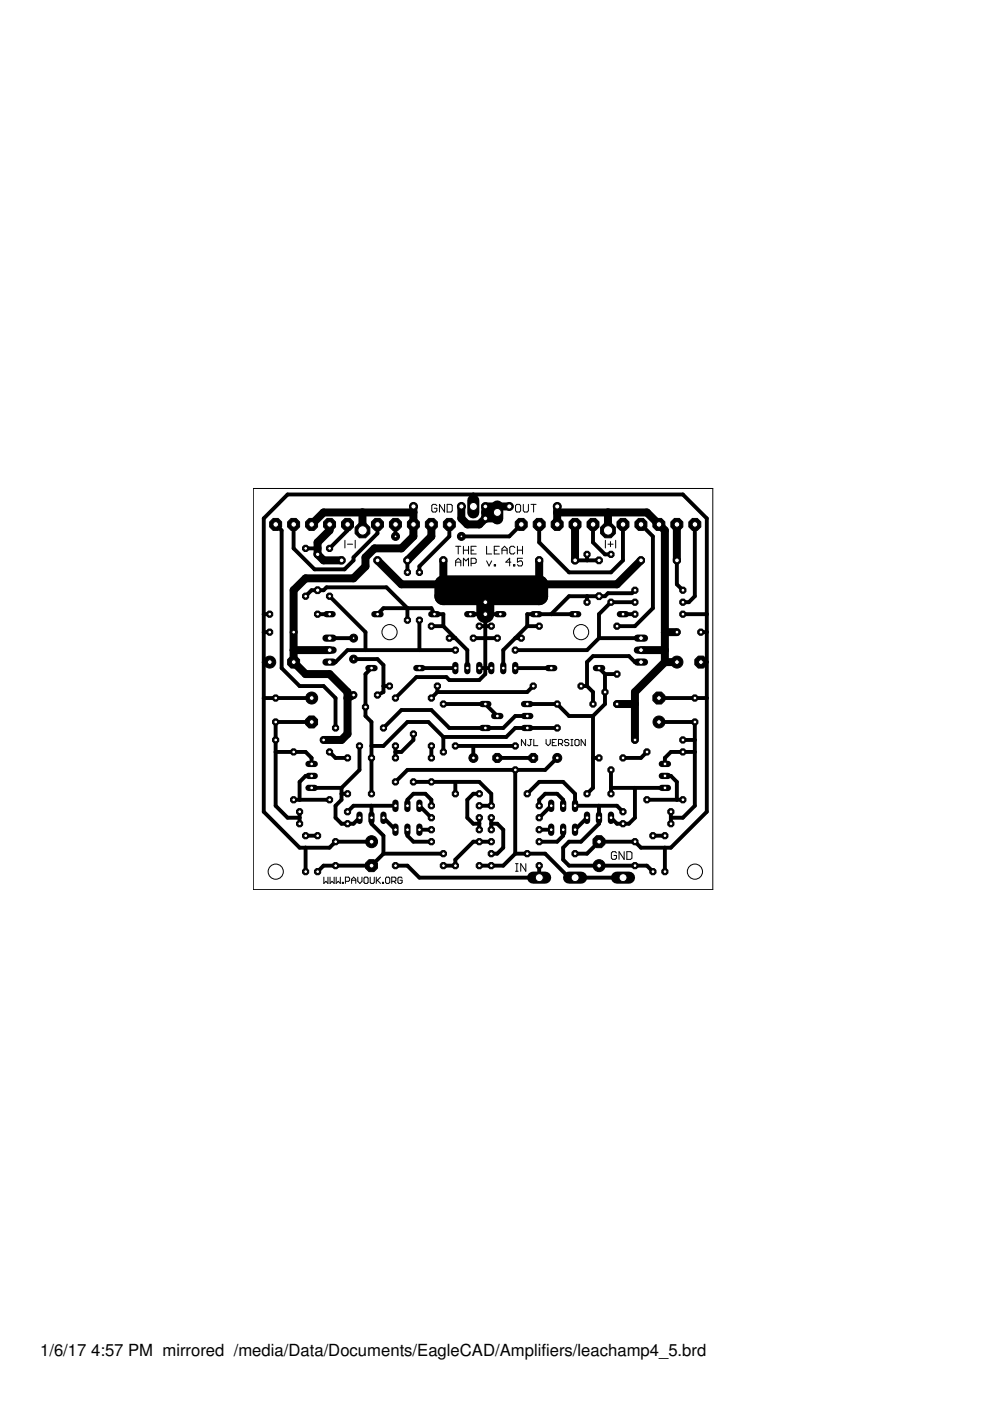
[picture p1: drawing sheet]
<svg xmlns="http://www.w3.org/2000/svg" width="210mm" height="297mm" viewBox="0 0 210 297" stroke-linecap="round" stroke-linejoin="round" font-family="sans-serif">
<defs><g id="words">
<g font-size="3.5">
<text x="8.5" y="287.5">1/6/17</text>
<text x="19.3" y="287.5">4:57 PM mirrored /media/Data/Documents/EagleCAD/Amplifiers/leachamp4_5.brd</text>
</g>
</g></defs>
<g fill="none" stroke="#000" stroke-width=".21">
<path d="M73.1 114.6v1.6M73.7 115.4h1.1M75.3 114.6v1.6M92.6 107.2l-.2-.3h-.6l-.3 .3v1.1l.3 .3h.6l.2-.3v-.5h-.5M94.3 106.9v1.7l-1.1-1.7v1.7M94.8 106.9h.8l.3 .3v1.1l-.3 .3h-.8zM96.6 115.8h1.1M96.6 120v-1.1l.6-.5 .5 .5v1.1M96.6 119.2h1.1M97.2 115.8v1.7M98.3 115.8v1.7M98.3 120v-1.6l.5 .5 .5-.5v1.6"/>
<path d="M98.3 116.6h1M99.3 115.8v1.7M99.9 116.6h.5M99.9 119.4h.8l.3-.2v-.6l-.3-.2h-.8v1.6M101 115.8h-1.1v1.7h1.1M103.2 115.8v1.7h1M103.2 118.9l.5 1.1 .5-1.1M104.8 116.6h.5M104.8 119.7h.3v.3h-.3zM105.9 115.8h-1.1v1.7h1.1M106.4 116.6h1.1M106.4 117.5v-1.1l.6-.6 .5 .6v1.1"/>
<path d="M108.3 119.2h-1l.8-.8v1.6M108.9 119.7h.3v.3h-.3zM109.2 116.1l-.3-.3h-.5l-.3 .3v1.1l.3 .3h.5l.3-.3M109.6 106.9h.5l.3 .3v1.1l-.3 .3h-.5l-.3-.3v-1.1zM109.7 116.6h1.1M109.7 115.8v1.7M110.8 118.4h-1.1v.8l.6-.3h.2l.3 .3v.5l-.3 .3h-.5l-.3-.3M110.8 115.8v1.7M111 106.9v1.4l.2 .3h.6l.2-.3v-1.4M112.6 106.9h1.1M113.1 106.9v1.7M128.4 114.6v1.6"/>
<path d="M128.9 115.4h1.1M129.4 114.8v1.1M130.5 114.6v1.6M111.4 156.8v1.3l-.8-1.3v1.3M112.3 156.8h.5M112.5 156.8v1.1l-.2 .2-.4-.2M113.2 156.8v1.3h.8M115.8 156.8v.9l.4 .4 .5-.4v-.9M117.1 157.4h.4M118 156.8h-.9v1.3h.9M118.4 157.7h.7l.2-.3v-.4l-.2-.2h-.7v1.3M118.9 157.7l.4 .4"/>
<path d="M120.6 157l-.2-.2h-.5l-.2 .4 .2 .2h.5l.2 .5-.2 .2h-.5l-.2-.2M121 158.1h.5M121 156.8h.5M121.2 156.8v1.3M121.9 157l.2-.2h.5l.2 .2v.9l-.2 .2h-.5l-.2-.2zM124.1 156.8v1.3l-.9-1.3v1.3M68.7 186v1.3l.4-.4 .4 .4v-1.3M70 186v1.3l.4-.4 .4 .4v-1.3M71.3 186v1.3l.4-.4 .5 .4v-1.3M72.6 187.1h.2v.2h-.2zM73.2 186.9h.7l.2-.3v-.4l-.2-.2h-.7v1.3M74.5 187.3v-.9l.5-.4 .4 .4v.9"/>
<path d="M74.5 186.6h.9M75.9 186v.9l.4 .4 .5-.4v-.9M77.4 186h.4l.2 .2v.9l-.2 .2h-.4l-.2-.2v-.9zM78.5 186v1.1l.2 .2h.4l.3-.2v-1.1M79.8 186v1.3M80 186.6l.7 .7M80.7 186l-.9 .9M81.1 187.1h.2v.2h-.2zM81.7 186.2l.3-.2h.4l.2 .2v.9l-.2 .2h-.4l-.3-.2zM83.1 186.9h.6l.2-.3v-.4l-.2-.2h-.6v1.3M83.5 186.9l.4 .4M85.3 186.2l-.3-.2h-.4l-.2 .2v.9l.2 .2h.4l.3-.2v-.5h-.5"/>
<path d="M109.3 184.7h.6M109.3 183.1h.6M109.6 183.1v1.6M111.5 183.1v1.6l-1.1-1.6v1.6M130.7 180.8l-.3-.2h-.5l-.3 .2v1.1l.3 .3h.5l.3-.3v-.5h-.5M132.3 180.6v1.6l-1-1.6v1.6M132.9 180.6h.8l.3 .2v1.1l-.3 .3h-.8z"/>
</g>
<g fill="none" stroke="#000" stroke-width=".83">
<path d="M58.4 111.2l1.3 1.3v29.1l3.8 3.9h5.1l2.5 2.5v6.3M62.3 111.2v5.1l4.4 4.4h6.3l2-1.9v-.6l5-5.1v-1.9M64.8 116.3h2.5M73.7 111.2v1.3l-3.8 3.8M83.8 111.2v2.5M86.4 118.8v2.5M95.3 111.2v2.5l-6.4 6.4v1.2M100.4 104.8v2.6M110.5 111.2l-2.5 2.5h-10.2M114.3 111.2v3.8l6.3 6.3h8.9l2.6-2.5v-7.6M121.9 118.8h5.1M124.5 117.5v1.3"/>
<path d="M125.7 111.2v3.8l2.6 2.5h1.2M135.9 111.2l2.5 2.5v15.2l-3.8 3.9h-3.8M143.5 118.8v5.1l1.3 1.2M147.3 111.2v15.2l-1.3 1.3h-1.2M55.9 130.2h1.3M55.9 134h1.3M64.8 126.4l1.3-1.3h2.5l.6-.6h12.7l4.5 4.4v2.6M67.3 130.2h2.6M69.9 135.3h5.1M69.9 126.4l7.6 7.6v3.8M75 139.7h5l1.3 1.3v5.7l-1.3 .7M80 130.2l1.3-1.3h10.2l.6 1.3h1.9v2.6"/>
<path d="M88.9 131.5v6.3M91.5 132.8h2.5M94 132.8l5.1 5v3.8M95.3 135.3h1.2M96.5 137.8h-22.8l-2.6 2.6h-1.2M99.7 130.2h6.4M100.4 135.3h5M101.6 132.8h2.6M102.9 130.2v12.7l-1.3 1.3h-6.3l-.7-.6h-6.3l-4.5 4.4M109.2 135.3h1.3M111.8 132.8h2.5M111.8 132.8l-5.1 5v3.8"/>
<path d="M121.9 130.2h-10.1v2.6M124.5 126.4v1.3M127 135.3h8.9M127 135.3l-2.5 2.5h-15.3M132.1 130.2h2.5M134.6 127.7h-5.1l-2.5 2.5v5.1M134.6 125.1l-.6 .7h-5.1l-.6 .6h-7.7l-3.7 3.8M144.8 130.2h5.1M148.6 134h1.3M55.9 148h10.2M55.9 140.4h1.3M58.4 159.4h6.4l1.3 1.3v1.3"/>
<path d="M66.1 153.1h-7.7v17.7l2.6 2.6h2.5M69.9 159.4l1.2 1.3h2.6M76.2 158.2v5l-3.8 3.8M78.8 141.6l-1.3 1.3v8.9l1.3 1.3v15.2M81.3 145.5h1.3M83.8 158.2v2.5M87.7 155.6v1.3l-2.6 2.5h-1.3M88.9 141.6h7.6M91.5 158.2v2.5M92.7 146.7l-1.2 1.3M92.7 145.5v1.2M94 149.3h8.9l2.5 2.5"/>
<path d="M94 156.3l-3.2-3.2h-4.4l-5.1 5.1h-2.5M94 156.3v3.1M96.5 158.2h12.7M100.4 158.2v2.5M101.6 141.6h2.6M109.2 141.6h7.7M111.8 149.3h6.3l2.5 2.5h5.1M111.8 151.8h-2.6l-2.5 2.5h-11.4l-3.8-3.8h-6.4l-3.8 3.8M113.1 145.5l-1.3 1.2h-19.1M118.1 154.3h-8.9l-1.9 2h-13.3M123.2 145.5h1.3M124.5 145.5l1.2 1.2v2.6"/>
<path d="M125.7 151.8v15.2l-1.2 1.3M127 141.6l1.3 1.3M128.3 142.9v6.4l-2.6 2.5M128.3 142.9h2.5M135.9 140.4h-1.3l-1.3-1.3h-7.6l-1.2 1.3v5.1M137.2 159.4l-1.3 1.3h-3.8M139.7 153.1h7.6v17.7l-2.5 2.6h-2.6M139.7 148h10.2M144.8 156.9h2.5M147.3 159.4h-5.1l-1.2 1.3v1.3M148.6 140.4h1.3M62.3 169.6h7.6"/>
<path d="M63.5 172.1v2.5M64.8 179.7v5.1M64.8 177.2h2.5M66.1 164.5h-1.3l-1.3 1.3v3.8M66.1 167h6.3M72.4 168.3h1.3M72.4 167v2.6l-1.3 1.2v2.6l1.3 1.2h2.6l1.2-1.2M78.8 178.5h-7.7l-1.2 1.2h-6.4l-7.6-7.6v-62.2l5.1-5.1h83.8l5.1 5.1v62.2l-7.7 7.6h-6.3l-1.3-1.2h-7.6l-2.5 2.5h-2.6M78.8 170.8v3.8l2.5 2.6v3.8M81.3 173.4l2.5 2.5M83.8 170.8h-8.8l-1.3 1.3M86.4 170.8v-1.2l1.3-1.3h2.5l1.3 1.3v1.2"/>
<path d="M86.4 175.9v1.3l1.3 1.3h3.8M87.7 165.8h13.9l2.6 2.5v2.5h-2.6M88.9 175.9h2.6M88.9 170.8l2.6 2.6M96.5 165.8v2.5M101.6 168.3h-1.2l-1.3 1.3v3.8l1.3 1.2h1.2M101.6 173.4v2.5M104.2 178.5h-3.8l-3.9 3.8v1.2h-2.5M104.2 173.4v2.5M104.2 174.6h1.2l1.3 1.3v3.8l-1.3 1.3h-1.2M105.4 160.7h7.7M109.2 163.2v17.8"/>
<path d="M111.8 168.3l2.5-2.5h5.1l2.5 2.5v2.5h8.9l1.3 1.3M114.3 170.8v-1.2l1.3-1.3h2.5l1.3 1.3v1.2M114.3 175.9h2.6M116.9 170.8l-2.6 2.6M118.1 160.7l-2.5 2.5h-29.2l-2.6 2.6M119.4 175.9v1.3l-1.3 1.3h-3.8M124.5 173.4l-2.6 2.5M125.7 160.7h1.3M127 170.8v3.8l-3.8 3.9h-2.6l-1.2 1.2v2.6l1.2 1.2h16.6l1.2 1.3M129.5 167h11.5M129.5 163.2v5.1M134.6 167v6.4l-1.3 1.2h-2.5l-1.3-1.2"/>
<path d="M137.2 169.6h7.6M138.4 177.2h2.6M141 164.5h1.2l1.3 1.3v3.8M141 179.7v5.1M142.2 172.1v2.5M81.3 181h12.7M81.3 181l-2.5 2.5h-10.2l-1.3 1.3M83.8 183.5h2.6l2.5 2.6h25.4v-2.6M109.2 181h6.4l5 5.1h11.5M109.2 181l-2.5 2.5h-5.1"/>
</g>
<g fill="none" stroke="#000" stroke-width="1.7">
<path d="M69.9 111.2v1.3l-2.6 2.5v2.5l1.3 1.3h3.8M76.9 108.6v3.9M80 118.8l5.1 5.1h8.9v-5.1M87.7 108.6h-19.1l-2.5 2.6M87.7 107.4v6.3l-2.6 2.6h-5.7l-1.9 1.9v1.9l-2.5 2.5h-10.2l-2.5 2.5v15.3l2.5 2.5h5.1l3.8 3.8v8.9l-1.3 1.3h-3.8M91.5 111.2v2.5l-5.1 5.1M97.8 107.4v2.5l1.3 1.3h2.5l1.3-1.3M102.9 108.6h2.5M105.4 107.4v2.5h-2.5M108 107.4h-5.1v2.5M114.3 118.8v5.1h16.5l5.1-5.1M118.1 108.6h19.1l3.8 3.9v27.9"/>
<path d="M118.1 107.4v3.8M121.9 111.2v7.6M128.9 108.6v3.9M143.5 111.2v7.6M62.3 137.8h7.6M135.9 137.8h5.1M141 134h2.5M75 147.4l-1.3 .6M130.8 149.3h3.8M141 140.4l-6.4 6.3v10.2M141 140.4h2.5"/>
</g>
<path d="M94 123.9h20.3v2.5h-20.3zM102.9 126.4v3.8" fill="none" stroke="#000" stroke-width="3.8"/>
<circle cx="104.2" cy="183.5" r=".71" fill="#000" stroke="#000" stroke-width=".21"/>
<circle cx="104.2" cy="183.5" r=".4" fill="#fff" stroke="#000" stroke-width=".21"/>
<circle cx="114.3" cy="183.5" r=".71" fill="#000" stroke="#000" stroke-width=".21"/>
<circle cx="114.3" cy="183.5" r=".4" fill="#fff" stroke="#000" stroke-width=".21"/>
<circle cx="83.8" cy="183.5" r=".71" fill="#000" stroke="#000" stroke-width=".21"/>
<circle cx="83.9" cy="183.5" r=".4" fill="#fff" stroke="#000" stroke-width=".21"/>
<circle cx="94" cy="183.5" r=".71" fill="#000" stroke="#000" stroke-width=".21"/>
<circle cx="94" cy="183.5" r=".4" fill="#fff" stroke="#000" stroke-width=".21"/>
<circle cx="104.2" cy="178.5" r=".71" fill="#000" stroke="#000" stroke-width=".21"/>
<circle cx="104.2" cy="178.5" r=".4" fill="#fff" stroke="#000" stroke-width=".21"/>
<circle cx="114.3" cy="178.5" r=".71" fill="#000" stroke="#000" stroke-width=".21"/>
<circle cx="114.3" cy="178.5" r=".4" fill="#fff" stroke="#000" stroke-width=".21"/>
<circle cx="104.2" cy="170.8" r=".71" fill="#000" stroke="#000" stroke-width=".21"/>
<circle cx="104.2" cy="170.8" r=".4" fill="#fff" stroke="#000" stroke-width=".21"/>
<circle cx="114.3" cy="170.8" r=".71" fill="#000" stroke="#000" stroke-width=".21"/>
<circle cx="114.3" cy="170.8" r=".4" fill="#fff" stroke="#000" stroke-width=".21"/>
<circle cx="91.5" cy="178.5" r=".71" fill="#000" stroke="#000" stroke-width=".21"/>
<circle cx="91.5" cy="178.5" r=".4" fill="#fff" stroke="#000" stroke-width=".21"/>
<circle cx="101.6" cy="178.5" r=".71" fill="#000" stroke="#000" stroke-width=".21"/>
<circle cx="101.6" cy="178.5" r=".4" fill="#fff" stroke="#000" stroke-width=".21"/>
<circle cx="91.5" cy="170.8" r=".71" fill="#000" stroke="#000" stroke-width=".21"/>
<circle cx="91.5" cy="170.8" r=".4" fill="#fff" stroke="#000" stroke-width=".21"/>
<circle cx="101.6" cy="170.8" r=".71" fill="#000" stroke="#000" stroke-width=".21"/>
<circle cx="101.6" cy="170.8" r=".4" fill="#fff" stroke="#000" stroke-width=".21"/>
<circle cx="104.2" cy="175.9" r=".71" fill="#000" stroke="#000" stroke-width=".21"/>
<circle cx="104.2" cy="175.9" r=".4" fill="#fff" stroke="#000" stroke-width=".21"/>
<circle cx="114.3" cy="175.9" r=".71" fill="#000" stroke="#000" stroke-width=".21"/>
<circle cx="114.3" cy="175.9" r=".4" fill="#fff" stroke="#000" stroke-width=".21"/>
<circle cx="104.2" cy="173.4" r=".71" fill="#000" stroke="#000" stroke-width=".21"/>
<circle cx="104.2" cy="173.4" r=".4" fill="#fff" stroke="#000" stroke-width=".21"/>
<circle cx="114.3" cy="173.4" r=".71" fill="#000" stroke="#000" stroke-width=".21"/>
<circle cx="114.3" cy="173.4" r=".4" fill="#fff" stroke="#000" stroke-width=".21"/>
<circle cx="91.5" cy="175.9" r=".71" fill="#000" stroke="#000" stroke-width=".21"/>
<circle cx="91.5" cy="175.9" r=".4" fill="#fff" stroke="#000" stroke-width=".21"/>
<circle cx="101.6" cy="175.9" r=".71" fill="#000" stroke="#000" stroke-width=".21"/>
<circle cx="101.6" cy="175.9" r=".4" fill="#fff" stroke="#000" stroke-width=".21"/>
<circle cx="91.5" cy="173.4" r=".71" fill="#000" stroke="#000" stroke-width=".21"/>
<circle cx="91.5" cy="173.4" r=".4" fill="#fff" stroke="#000" stroke-width=".21"/>
<circle cx="101.6" cy="173.4" r=".71" fill="#000" stroke="#000" stroke-width=".21"/>
<circle cx="101.6" cy="173.4" r=".4" fill="#fff" stroke="#000" stroke-width=".21"/>
<circle cx="132.1" cy="174.6" r=".71" fill="#000" stroke="#000" stroke-width=".21"/>
<circle cx="132.1" cy="174.6" r=".4" fill="#fff" stroke="#000" stroke-width=".21"/>
<circle cx="142.2" cy="174.6" r=".71" fill="#000" stroke="#000" stroke-width=".21"/>
<circle cx="142.3" cy="174.6" r=".4" fill="#fff" stroke="#000" stroke-width=".21"/>
<circle cx="63.5" cy="174.6" r=".71" fill="#000" stroke="#000" stroke-width=".21"/>
<circle cx="63.5" cy="174.6" r=".4" fill="#fff" stroke="#000" stroke-width=".21"/>
<circle cx="73.7" cy="174.6" r=".71" fill="#000" stroke="#000" stroke-width=".21"/>
<circle cx="73.7" cy="174.6" r=".4" fill="#fff" stroke="#000" stroke-width=".21"/>
<circle cx="132.1" cy="172.1" r=".71" fill="#000" stroke="#000" stroke-width=".21"/>
<circle cx="132.1" cy="172.1" r=".4" fill="#fff" stroke="#000" stroke-width=".21"/>
<circle cx="142.2" cy="172.1" r=".71" fill="#000" stroke="#000" stroke-width=".21"/>
<circle cx="142.3" cy="172.1" r=".4" fill="#fff" stroke="#000" stroke-width=".21"/>
<circle cx="63.5" cy="172.1" r=".71" fill="#000" stroke="#000" stroke-width=".21"/>
<circle cx="63.5" cy="172.1" r=".4" fill="#fff" stroke="#000" stroke-width=".21"/>
<circle cx="73.7" cy="172.1" r=".71" fill="#000" stroke="#000" stroke-width=".21"/>
<circle cx="73.7" cy="172.1" r=".4" fill="#fff" stroke="#000" stroke-width=".21"/>
<circle cx="101.6" cy="168.3" r=".71" fill="#000" stroke="#000" stroke-width=".21"/>
<circle cx="101.6" cy="168.3" r=".4" fill="#fff" stroke="#000" stroke-width=".21"/>
<circle cx="111.8" cy="168.3" r=".71" fill="#000" stroke="#000" stroke-width=".21"/>
<circle cx="111.8" cy="168.3" r=".4" fill="#fff" stroke="#000" stroke-width=".21"/>
<circle cx="94" cy="181" r=".71" fill="#000" stroke="#000" stroke-width=".21"/>
<circle cx="94" cy="181" r=".4" fill="#fff" stroke="#000" stroke-width=".21"/>
<circle cx="104.2" cy="181" r=".71" fill="#000" stroke="#000" stroke-width=".21"/>
<circle cx="104.2" cy="181" r=".4" fill="#fff" stroke="#000" stroke-width=".21"/>
<circle cx="83.8" cy="158.2" r=".71" fill="#000" stroke="#000" stroke-width=".21"/>
<circle cx="83.9" cy="158.2" r=".4" fill="#fff" stroke="#000" stroke-width=".21"/>
<circle cx="83.8" cy="148" r=".71" fill="#000" stroke="#000" stroke-width=".21"/>
<circle cx="83.9" cy="148" r=".4" fill="#fff" stroke="#000" stroke-width=".21"/>
<circle cx="87.7" cy="165.8" r=".71" fill="#000" stroke="#000" stroke-width=".21"/>
<circle cx="87.7" cy="165.8" r=".4" fill="#fff" stroke="#000" stroke-width=".21"/>
<circle cx="87.7" cy="155.6" r=".71" fill="#000" stroke="#000" stroke-width=".21"/>
<circle cx="87.7" cy="155.6" r=".4" fill="#fff" stroke="#000" stroke-width=".21"/>
<circle cx="96.5" cy="158.2" r=".71" fill="#000" stroke="#000" stroke-width=".21"/>
<circle cx="96.6" cy="158.2" r=".4" fill="#fff" stroke="#000" stroke-width=".21"/>
<circle cx="96.5" cy="168.3" r=".71" fill="#000" stroke="#000" stroke-width=".21"/>
<circle cx="96.6" cy="168.3" r=".4" fill="#fff" stroke="#000" stroke-width=".21"/>
<circle cx="91.5" cy="158.2" r=".71" fill="#000" stroke="#000" stroke-width=".21"/>
<circle cx="91.5" cy="158.2" r=".4" fill="#fff" stroke="#000" stroke-width=".21"/>
<circle cx="91.5" cy="148" r=".71" fill="#000" stroke="#000" stroke-width=".21"/>
<circle cx="91.5" cy="148" r=".4" fill="#fff" stroke="#000" stroke-width=".21"/>
<circle cx="144.8" cy="169.6" r=".71" fill="#000" stroke="#000" stroke-width=".21"/>
<circle cx="144.8" cy="169.6" r=".4" fill="#fff" stroke="#000" stroke-width=".21"/>
<circle cx="144.8" cy="159.4" r=".71" fill="#000" stroke="#000" stroke-width=".21"/>
<circle cx="144.8" cy="159.4" r=".4" fill="#fff" stroke="#000" stroke-width=".21"/>
<circle cx="62.3" cy="159.4" r=".71" fill="#000" stroke="#000" stroke-width=".21"/>
<circle cx="62.3" cy="159.4" r=".4" fill="#fff" stroke="#000" stroke-width=".21"/>
<circle cx="62.3" cy="169.6" r=".71" fill="#000" stroke="#000" stroke-width=".21"/>
<circle cx="62.3" cy="169.6" r=".4" fill="#fff" stroke="#000" stroke-width=".21"/>
<circle cx="137.2" cy="159.4" r=".71" fill="#000" stroke="#000" stroke-width=".21"/>
<circle cx="137.2" cy="159.4" r=".4" fill="#fff" stroke="#000" stroke-width=".21"/>
<circle cx="137.2" cy="169.6" r=".71" fill="#000" stroke="#000" stroke-width=".21"/>
<circle cx="137.2" cy="169.6" r=".4" fill="#fff" stroke="#000" stroke-width=".21"/>
<circle cx="69.9" cy="169.6" r=".71" fill="#000" stroke="#000" stroke-width=".21"/>
<circle cx="69.9" cy="169.6" r=".4" fill="#fff" stroke="#000" stroke-width=".21"/>
<circle cx="69.9" cy="159.4" r=".71" fill="#000" stroke="#000" stroke-width=".21"/>
<circle cx="69.9" cy="159.4" r=".4" fill="#fff" stroke="#000" stroke-width=".21"/>
<circle cx="130.8" cy="132.8" r=".71" fill="#000" stroke="#000" stroke-width=".21"/>
<circle cx="130.8" cy="132.8" r=".4" fill="#fff" stroke="#000" stroke-width=".21"/>
<circle cx="130.8" cy="142.9" r=".71" fill="#000" stroke="#000" stroke-width=".21"/>
<circle cx="130.8" cy="142.9" r=".4" fill="#fff" stroke="#000" stroke-width=".21"/>
<circle cx="81.3" cy="154.3" r=".71" fill="#000" stroke="#000" stroke-width=".21"/>
<circle cx="81.3" cy="154.3" r=".4" fill="#fff" stroke="#000" stroke-width=".21"/>
<circle cx="71.1" cy="154.3" r=".71" fill="#000" stroke="#000" stroke-width=".21"/>
<circle cx="71.2" cy="154.3" r=".4" fill="#fff" stroke="#000" stroke-width=".21"/>
<circle cx="94" cy="159.4" r=".71" fill="#000" stroke="#000" stroke-width=".21"/>
<circle cx="94" cy="159.4" r=".4" fill="#fff" stroke="#000" stroke-width=".21"/>
<circle cx="94" cy="149.3" r=".71" fill="#000" stroke="#000" stroke-width=".21"/>
<circle cx="94" cy="149.3" r=".4" fill="#fff" stroke="#000" stroke-width=".21"/>
<circle cx="104.2" cy="132.8" r=".71" fill="#000" stroke="#000" stroke-width=".21"/>
<circle cx="104.2" cy="132.8" r=".4" fill="#fff" stroke="#000" stroke-width=".21"/>
<circle cx="114.3" cy="132.8" r=".71" fill="#000" stroke="#000" stroke-width=".21"/>
<circle cx="114.3" cy="132.8" r=".4" fill="#fff" stroke="#000" stroke-width=".21"/>
<circle cx="91.5" cy="132.8" r=".71" fill="#000" stroke="#000" stroke-width=".21"/>
<circle cx="91.5" cy="132.8" r=".4" fill="#fff" stroke="#000" stroke-width=".21"/>
<circle cx="101.6" cy="132.8" r=".71" fill="#000" stroke="#000" stroke-width=".21"/>
<circle cx="101.6" cy="132.8" r=".4" fill="#fff" stroke="#000" stroke-width=".21"/>
<circle cx="134.6" cy="130.2" r=".71" fill="#000" stroke="#000" stroke-width=".21"/>
<circle cx="134.6" cy="130.2" r=".4" fill="#fff" stroke="#000" stroke-width=".21"/>
<circle cx="144.8" cy="130.2" r=".71" fill="#000" stroke="#000" stroke-width=".21"/>
<circle cx="144.8" cy="130.2" r=".4" fill="#fff" stroke="#000" stroke-width=".21"/>
<circle cx="57.2" cy="130.2" r=".71" fill="#000" stroke="#000" stroke-width=".21"/>
<circle cx="57.2" cy="130.2" r=".4" fill="#fff" stroke="#000" stroke-width=".21"/>
<circle cx="67.3" cy="130.2" r=".71" fill="#000" stroke="#000" stroke-width=".21"/>
<circle cx="67.4" cy="130.2" r=".4" fill="#fff" stroke="#000" stroke-width=".21"/>
<circle cx="144.8" cy="156.9" r=".71" fill="#000" stroke="#000" stroke-width=".21"/>
<circle cx="144.8" cy="156.9" r=".4" fill="#fff" stroke="#000" stroke-width=".21"/>
<circle cx="134.6" cy="156.9" r=".71" fill="#000" stroke="#000" stroke-width=".21"/>
<circle cx="134.6" cy="156.9" r=".4" fill="#fff" stroke="#000" stroke-width=".21"/>
<circle cx="58.4" cy="156.9" r=".71" fill="#000" stroke="#000" stroke-width=".21"/>
<circle cx="58.5" cy="156.9" r=".4" fill="#fff" stroke="#000" stroke-width=".21"/>
<circle cx="68.6" cy="156.9" r=".71" fill="#000" stroke="#000" stroke-width=".21"/>
<circle cx="68.6" cy="156.9" r=".4" fill="#fff" stroke="#000" stroke-width=".21"/>
<circle cx="113.1" cy="145.5" r=".71" fill="#000" stroke="#000" stroke-width=".21"/>
<circle cx="113.1" cy="145.5" r=".4" fill="#fff" stroke="#000" stroke-width=".21"/>
<circle cx="123.2" cy="145.5" r=".71" fill="#000" stroke="#000" stroke-width=".21"/>
<circle cx="123.2" cy="145.5" r=".4" fill="#fff" stroke="#000" stroke-width=".21"/>
<circle cx="82.6" cy="145.5" r=".71" fill="#000" stroke="#000" stroke-width=".21"/>
<circle cx="82.6" cy="145.5" r=".4" fill="#fff" stroke="#000" stroke-width=".21"/>
<circle cx="92.7" cy="145.5" r=".71" fill="#000" stroke="#000" stroke-width=".21"/>
<circle cx="92.8" cy="145.5" r=".4" fill="#fff" stroke="#000" stroke-width=".21"/>
<circle cx="96.5" cy="137.8" r=".71" fill="#000" stroke="#000" stroke-width=".21"/>
<circle cx="96.6" cy="137.8" r=".4" fill="#fff" stroke="#000" stroke-width=".21"/>
<circle cx="109.2" cy="137.8" r=".71" fill="#000" stroke="#000" stroke-width=".21"/>
<circle cx="109.3" cy="137.8" r=".4" fill="#fff" stroke="#000" stroke-width=".21"/>
<circle cx="134.6" cy="125.1" r=".71" fill="#000" stroke="#000" stroke-width=".21"/>
<circle cx="134.6" cy="125.1" r=".4" fill="#fff" stroke="#000" stroke-width=".21"/>
<circle cx="144.8" cy="125.1" r=".71" fill="#000" stroke="#000" stroke-width=".21"/>
<circle cx="144.8" cy="125.1" r=".4" fill="#fff" stroke="#000" stroke-width=".21"/>
<circle cx="86.4" cy="131.5" r=".71" fill="#000" stroke="#000" stroke-width=".21"/>
<circle cx="86.4" cy="131.5" r=".4" fill="#fff" stroke="#000" stroke-width=".21"/>
<circle cx="86.4" cy="121.3" r=".71" fill="#000" stroke="#000" stroke-width=".21"/>
<circle cx="86.4" cy="121.3" r=".4" fill="#fff" stroke="#000" stroke-width=".21"/>
<circle cx="124.5" cy="127.7" r=".71" fill="#000" stroke="#000" stroke-width=".21"/>
<circle cx="124.5" cy="127.7" r=".4" fill="#fff" stroke="#000" stroke-width=".21"/>
<circle cx="124.5" cy="117.5" r=".71" fill="#000" stroke="#000" stroke-width=".21"/>
<circle cx="124.5" cy="117.5" r=".4" fill="#fff" stroke="#000" stroke-width=".21"/>
<circle cx="64.8" cy="126.4" r=".71" fill="#000" stroke="#000" stroke-width=".21"/>
<circle cx="64.8" cy="126.4" r=".4" fill="#fff" stroke="#000" stroke-width=".21"/>
<circle cx="64.8" cy="116.3" r=".71" fill="#000" stroke="#000" stroke-width=".21"/>
<circle cx="64.8" cy="116.3" r=".4" fill="#fff" stroke="#000" stroke-width=".21"/>
<circle cx="134.6" cy="127.7" r=".71" fill="#000" stroke="#000" stroke-width=".21"/>
<circle cx="134.6" cy="127.7" r=".4" fill="#fff" stroke="#000" stroke-width=".21"/>
<circle cx="144.8" cy="127.7" r=".71" fill="#000" stroke="#000" stroke-width=".21"/>
<circle cx="144.8" cy="127.7" r=".4" fill="#fff" stroke="#000" stroke-width=".21"/>
<circle cx="88.9" cy="121.3" r=".71" fill="#000" stroke="#000" stroke-width=".21"/>
<circle cx="88.9" cy="121.3" r=".4" fill="#fff" stroke="#000" stroke-width=".21"/>
<circle cx="88.9" cy="131.5" r=".71" fill="#000" stroke="#000" stroke-width=".21"/>
<circle cx="88.9" cy="131.5" r=".4" fill="#fff" stroke="#000" stroke-width=".21"/>
<circle cx="129.5" cy="127.7" r=".71" fill="#000" stroke="#000" stroke-width=".21"/>
<circle cx="129.6" cy="127.7" r=".4" fill="#fff" stroke="#000" stroke-width=".21"/>
<circle cx="129.5" cy="117.5" r=".71" fill="#000" stroke="#000" stroke-width=".21"/>
<circle cx="129.6" cy="117.5" r=".4" fill="#fff" stroke="#000" stroke-width=".21"/>
<circle cx="69.9" cy="116.3" r=".71" fill="#000" stroke="#000" stroke-width=".21"/>
<circle cx="69.9" cy="116.3" r=".4" fill="#fff" stroke="#000" stroke-width=".21"/>
<circle cx="69.9" cy="126.4" r=".71" fill="#000" stroke="#000" stroke-width=".21"/>
<circle cx="69.9" cy="126.4" r=".4" fill="#fff" stroke="#000" stroke-width=".21"/>
<circle cx="135.9" cy="118.8" r=".83" fill="#000" stroke="#000" stroke-width=".21"/>
<circle cx="135.9" cy="118.8" r=".51" fill="#fff" stroke="#000" stroke-width=".21"/>
<circle cx="143.5" cy="118.8" r=".83" fill="#000" stroke="#000" stroke-width=".21"/>
<circle cx="143.5" cy="118.8" r=".51" fill="#fff" stroke="#000" stroke-width=".21"/>
<circle cx="94" cy="118.8" r=".83" fill="#000" stroke="#000" stroke-width=".21"/>
<circle cx="94" cy="118.8" r=".51" fill="#fff" stroke="#000" stroke-width=".21"/>
<circle cx="86.4" cy="118.8" r=".83" fill="#000" stroke="#000" stroke-width=".21"/>
<circle cx="86.4" cy="118.8" r=".51" fill="#fff" stroke="#000" stroke-width=".21"/>
<circle cx="114.3" cy="118.8" r=".83" fill="#000" stroke="#000" stroke-width=".21"/>
<circle cx="114.3" cy="118.8" r=".51" fill="#fff" stroke="#000" stroke-width=".21"/>
<circle cx="121.9" cy="118.8" r=".83" fill="#000" stroke="#000" stroke-width=".21"/>
<circle cx="121.9" cy="118.8" r=".51" fill="#fff" stroke="#000" stroke-width=".21"/>
<circle cx="80" cy="118.8" r=".83" fill="#000" stroke="#000" stroke-width=".21"/>
<circle cx="80.1" cy="118.8" r=".51" fill="#fff" stroke="#000" stroke-width=".21"/>
<circle cx="72.4" cy="118.8" r=".83" fill="#000" stroke="#000" stroke-width=".21"/>
<circle cx="72.4" cy="118.8" r=".51" fill="#fff" stroke="#000" stroke-width=".21"/>
<circle cx="102.9" cy="130.2" r=".83" fill="#000" stroke="#000" stroke-width=".21"/>
<circle cx="102.9" cy="130.2" r=".51" fill="#fff" stroke="#000" stroke-width=".21"/>
<circle cx="102.9" cy="107.4" r=".83" fill="#000" stroke="#000" stroke-width=".21"/>
<circle cx="102.9" cy="107.4" r=".51" fill="#fff" stroke="#000" stroke-width=".21"/>
<circle cx="111.8" cy="181" r=".71" fill="#000" stroke="#000" stroke-width=".21"/>
<circle cx="111.8" cy="181" r=".4" fill="#fff" stroke="#000" stroke-width=".21"/>
<circle cx="121.9" cy="181" r=".71" fill="#000" stroke="#000" stroke-width=".21"/>
<circle cx="121.9" cy="181" r=".4" fill="#fff" stroke="#000" stroke-width=".21"/>
<circle cx="96.5" cy="183.5" r=".71" fill="#000" stroke="#000" stroke-width=".21"/>
<circle cx="96.6" cy="183.5" r=".4" fill="#fff" stroke="#000" stroke-width=".21"/>
<circle cx="101.6" cy="183.5" r=".71" fill="#000" stroke="#000" stroke-width=".21"/>
<circle cx="101.6" cy="183.5" r=".4" fill="#fff" stroke="#000" stroke-width=".21"/>
<circle cx="134.6" cy="183.5" r=".71" fill="#000" stroke="#000" stroke-width=".21"/>
<circle cx="134.6" cy="183.5" r=".4" fill="#fff" stroke="#000" stroke-width=".21"/>
<circle cx="134.6" cy="178.5" r=".71" fill="#000" stroke="#000" stroke-width=".21"/>
<circle cx="134.6" cy="178.5" r=".4" fill="#fff" stroke="#000" stroke-width=".21"/>
<circle cx="71.1" cy="183.5" r=".71" fill="#000" stroke="#000" stroke-width=".21"/>
<circle cx="71.2" cy="183.5" r=".4" fill="#fff" stroke="#000" stroke-width=".21"/>
<circle cx="71.1" cy="178.5" r=".71" fill="#000" stroke="#000" stroke-width=".21"/>
<circle cx="71.2" cy="178.5" r=".4" fill="#fff" stroke="#000" stroke-width=".21"/>
<circle cx="127" cy="183.5" r="1.27" fill="#000" stroke="#000" stroke-width=".21"/>
<circle cx="127" cy="183.5" r=".51" fill="#fff" stroke="#000" stroke-width=".21"/>
<circle cx="127" cy="178.5" r="1.38" fill="#000" stroke="#000" stroke-width=".21"/>
<circle cx="127" cy="178.5" r=".51" fill="#fff" stroke="#000" stroke-width=".21"/>
<circle cx="78.8" cy="178.5" r="1.27" fill="#000" stroke="#000" stroke-width=".21"/>
<circle cx="78.8" cy="178.5" r=".51" fill="#fff" stroke="#000" stroke-width=".21"/>
<circle cx="78.8" cy="183.5" r="1.38" fill="#000" stroke="#000" stroke-width=".21"/>
<circle cx="78.8" cy="183.5" r=".51" fill="#fff" stroke="#000" stroke-width=".21"/>
<circle cx="109.2" cy="158.2" r=".71" fill="#000" stroke="#000" stroke-width=".21"/>
<circle cx="109.3" cy="158.2" r=".4" fill="#fff" stroke="#000" stroke-width=".21"/>
<circle cx="109.2" cy="163.2" r=".71" fill="#000" stroke="#000" stroke-width=".21"/>
<circle cx="109.3" cy="163.2" r=".4" fill="#fff" stroke="#000" stroke-width=".21"/>
<circle cx="83.8" cy="160.7" r=".71" fill="#000" stroke="#000" stroke-width=".21"/>
<circle cx="83.9" cy="160.7" r=".4" fill="#fff" stroke="#000" stroke-width=".21"/>
<circle cx="83.8" cy="165.8" r=".71" fill="#000" stroke="#000" stroke-width=".21"/>
<circle cx="83.9" cy="165.8" r=".4" fill="#fff" stroke="#000" stroke-width=".21"/>
<circle cx="91.5" cy="165.8" r=".71" fill="#000" stroke="#000" stroke-width=".21"/>
<circle cx="91.5" cy="165.8" r=".4" fill="#fff" stroke="#000" stroke-width=".21"/>
<circle cx="91.5" cy="160.7" r=".71" fill="#000" stroke="#000" stroke-width=".21"/>
<circle cx="91.5" cy="160.7" r=".4" fill="#fff" stroke="#000" stroke-width=".21"/>
<circle cx="129.5" cy="168.3" r=".71" fill="#000" stroke="#000" stroke-width=".21"/>
<circle cx="129.6" cy="168.3" r=".4" fill="#fff" stroke="#000" stroke-width=".21"/>
<circle cx="124.5" cy="168.3" r=".71" fill="#000" stroke="#000" stroke-width=".21"/>
<circle cx="124.5" cy="168.3" r=".4" fill="#fff" stroke="#000" stroke-width=".21"/>
<circle cx="78.8" cy="168.3" r=".71" fill="#000" stroke="#000" stroke-width=".21"/>
<circle cx="78.8" cy="168.3" r=".4" fill="#fff" stroke="#000" stroke-width=".21"/>
<circle cx="73.7" cy="168.3" r=".71" fill="#000" stroke="#000" stroke-width=".21"/>
<circle cx="73.7" cy="168.3" r=".4" fill="#fff" stroke="#000" stroke-width=".21"/>
<circle cx="118.1" cy="149.3" r=".71" fill="#000" stroke="#000" stroke-width=".21"/>
<circle cx="118.2" cy="149.3" r=".4" fill="#fff" stroke="#000" stroke-width=".21"/>
<circle cx="118.1" cy="154.3" r=".71" fill="#000" stroke="#000" stroke-width=".21"/>
<circle cx="118.2" cy="154.3" r=".4" fill="#fff" stroke="#000" stroke-width=".21"/>
<circle cx="139.7" cy="153.1" r="1.27" fill="#000" stroke="#000" stroke-width=".21"/>
<circle cx="139.7" cy="153.1" r=".51" fill="#fff" stroke="#000" stroke-width=".21"/>
<circle cx="139.7" cy="148" r="1.38" fill="#000" stroke="#000" stroke-width=".21"/>
<circle cx="139.7" cy="148" r=".51" fill="#fff" stroke="#000" stroke-width=".21"/>
<circle cx="66.1" cy="148" r="1.27" fill="#000" stroke="#000" stroke-width=".21"/>
<circle cx="66.1" cy="148" r=".51" fill="#fff" stroke="#000" stroke-width=".21"/>
<circle cx="66.1" cy="153.1" r="1.38" fill="#000" stroke="#000" stroke-width=".21"/>
<circle cx="66.1" cy="153.1" r=".51" fill="#fff" stroke="#000" stroke-width=".21"/>
<circle cx="147.3" cy="153.1" r=".71" fill="#000" stroke="#000" stroke-width=".21"/>
<circle cx="147.3" cy="153.1" r=".4" fill="#fff" stroke="#000" stroke-width=".21"/>
<circle cx="147.3" cy="148" r=".71" fill="#000" stroke="#000" stroke-width=".21"/>
<circle cx="147.3" cy="148" r=".4" fill="#fff" stroke="#000" stroke-width=".21"/>
<circle cx="58.4" cy="148" r=".71" fill="#000" stroke="#000" stroke-width=".21"/>
<circle cx="58.5" cy="148" r=".4" fill="#fff" stroke="#000" stroke-width=".21"/>
<circle cx="58.4" cy="153.1" r=".71" fill="#000" stroke="#000" stroke-width=".21"/>
<circle cx="58.5" cy="153.1" r=".4" fill="#fff" stroke="#000" stroke-width=".21"/>
<circle cx="110.5" cy="135.3" r=".71" fill="#000" stroke="#000" stroke-width=".21"/>
<circle cx="110.5" cy="135.3" r=".4" fill="#fff" stroke="#000" stroke-width=".21"/>
<circle cx="105.4" cy="135.3" r=".71" fill="#000" stroke="#000" stroke-width=".21"/>
<circle cx="105.5" cy="135.3" r=".4" fill="#fff" stroke="#000" stroke-width=".21"/>
<circle cx="100.4" cy="135.3" r=".71" fill="#000" stroke="#000" stroke-width=".21"/>
<circle cx="100.4" cy="135.3" r=".4" fill="#fff" stroke="#000" stroke-width=".21"/>
<circle cx="95.3" cy="135.3" r=".71" fill="#000" stroke="#000" stroke-width=".21"/>
<circle cx="95.3" cy="135.3" r=".4" fill="#fff" stroke="#000" stroke-width=".21"/>
<circle cx="127" cy="126.4" r=".78" fill="#000" stroke="#000" stroke-width=".21"/>
<circle cx="127" cy="126.4" r=".47" fill="#fff" stroke="#000" stroke-width=".21"/>
<circle cx="127" cy="118.8" r=".78" fill="#000" stroke="#000" stroke-width=".21"/>
<circle cx="127" cy="118.8" r=".47" fill="#fff" stroke="#000" stroke-width=".21"/>
<circle cx="67.3" cy="125.1" r=".78" fill="#000" stroke="#000" stroke-width=".21"/>
<circle cx="67.4" cy="125.1" r=".47" fill="#fff" stroke="#000" stroke-width=".21"/>
<circle cx="67.3" cy="117.5" r=".78" fill="#000" stroke="#000" stroke-width=".21"/>
<circle cx="67.4" cy="117.5" r=".47" fill="#fff" stroke="#000" stroke-width=".21"/>
<circle cx="143.5" cy="140.4" r="1.27" fill="#000" stroke="#000" stroke-width=".21"/>
<circle cx="143.5" cy="140.4" r=".51" fill="#fff" stroke="#000" stroke-width=".21"/>
<circle cx="148.6" cy="140.4" r="1.38" fill="#000" stroke="#000" stroke-width=".21"/>
<circle cx="148.6" cy="140.4" r=".51" fill="#fff" stroke="#000" stroke-width=".21"/>
<circle cx="57.2" cy="140.4" r="1.27" fill="#000" stroke="#000" stroke-width=".21"/>
<circle cx="57.2" cy="140.4" r=".51" fill="#fff" stroke="#000" stroke-width=".21"/>
<circle cx="62.3" cy="140.4" r="1.38" fill="#000" stroke="#000" stroke-width=".21"/>
<circle cx="62.3" cy="140.4" r=".51" fill="#fff" stroke="#000" stroke-width=".21"/>
<circle cx="143.5" cy="134" r=".71" fill="#000" stroke="#000" stroke-width=".21"/>
<circle cx="143.5" cy="134" r=".4" fill="#fff" stroke="#000" stroke-width=".21"/>
<circle cx="148.6" cy="134" r=".71" fill="#000" stroke="#000" stroke-width=".21"/>
<circle cx="148.6" cy="134" r=".4" fill="#fff" stroke="#000" stroke-width=".21"/>
<circle cx="57.2" cy="134" r=".71" fill="#000" stroke="#000" stroke-width=".21"/>
<circle cx="57.2" cy="134" r=".4" fill="#fff" stroke="#000" stroke-width=".21"/>
<circle cx="62.3" cy="134" r=".71" fill="#000" stroke="#000" stroke-width=".21"/>
<circle cx="62.3" cy="134" r=".4" fill="#fff" stroke="#000" stroke-width=".21"/>
<path d="M113 130.2h1.3" fill="none" stroke="#000" stroke-width="1.3"/>
<circle cx="113.7" cy="130.2" r=".4" fill="#fff" stroke="#000" stroke-width=".21"/>
<path d="M105.4 130.2h1.3" fill="none" stroke="#000" stroke-width="1.3"/>
<circle cx="106.1" cy="130.2" r=".4" fill="#fff" stroke="#000" stroke-width=".21"/>
<path d="M99.1 130.2h1.3" fill="none" stroke="#000" stroke-width="1.3"/>
<circle cx="99.7" cy="130.2" r=".4" fill="#fff" stroke="#000" stroke-width=".21"/>
<path d="M91.4 130.2h1.4" fill="none" stroke="#000" stroke-width="1.3"/>
<circle cx="92.1" cy="130.2" r=".4" fill="#fff" stroke="#000" stroke-width=".21"/>
<circle cx="102.9" cy="127.7" r=".85" fill="#000" stroke="#000" stroke-width=".21"/>
<circle cx="102.9" cy="127.7" r=".51" fill="#fff" stroke="#000" stroke-width=".21"/>
<circle cx="102.9" cy="109.9" r=".85" fill="#000" stroke="#000" stroke-width=".21"/>
<circle cx="102.9" cy="109.9" r=".51" fill="#fff" stroke="#000" stroke-width=".21"/>
<path d="M105.4 107.4v2.5" fill="none" stroke="#000" stroke-width="2.6"/>
<circle cx="105.5" cy="108.6" r=".85" fill="#fff" stroke="#000" stroke-width=".21"/>
<path d="M100.4 106.1v2.5" fill="none" stroke="#000" stroke-width="2.6"/>
<circle cx="100.4" cy="107.4" r=".85" fill="#fff" stroke="#000" stroke-width=".21"/>
<circle cx="128.9" cy="112.5" r="1.7" fill="#000" stroke="#000" stroke-width=".21"/>
<circle cx="128.9" cy="112.5" r=".99" fill="#fff" stroke="#000" stroke-width=".21"/>
<circle cx="76.9" cy="112.5" r="1.7" fill="#000" stroke="#000" stroke-width=".21"/>
<circle cx="76.9" cy="112.5" r=".99" fill="#fff" stroke="#000" stroke-width=".21"/>
<path d="M113 186.1h2.6" fill="none" stroke="#000" stroke-width="2.6"/>
<circle cx="114.3" cy="186.1" r=".85" fill="#fff" stroke="#000" stroke-width=".21"/>
<circle cx="73.7" cy="160.7" r=".71" fill="#000" stroke="#000" stroke-width=".21"/>
<circle cx="73.7" cy="160.7" r=".4" fill="#fff" stroke="#000" stroke-width=".21"/>
<circle cx="76.2" cy="158.2" r=".71" fill="#000" stroke="#000" stroke-width=".21"/>
<circle cx="76.2" cy="158.2" r=".4" fill="#fff" stroke="#000" stroke-width=".21"/>
<circle cx="78.8" cy="160.7" r=".71" fill="#000" stroke="#000" stroke-width=".21"/>
<circle cx="78.8" cy="160.7" r=".4" fill="#fff" stroke="#000" stroke-width=".21"/>
<circle cx="132.1" cy="160.7" r=".71" fill="#000" stroke="#000" stroke-width=".21"/>
<circle cx="132.1" cy="160.7" r=".4" fill="#fff" stroke="#000" stroke-width=".21"/>
<circle cx="129.5" cy="163.2" r=".71" fill="#000" stroke="#000" stroke-width=".21"/>
<circle cx="129.6" cy="163.2" r=".4" fill="#fff" stroke="#000" stroke-width=".21"/>
<circle cx="127" cy="160.7" r=".71" fill="#000" stroke="#000" stroke-width=".21"/>
<circle cx="127" cy="160.7" r=".4" fill="#fff" stroke="#000" stroke-width=".21"/>
<circle cx="80" cy="147.4" r=".71" fill="#000" stroke="#000" stroke-width=".21"/>
<circle cx="80.1" cy="147.4" r=".4" fill="#fff" stroke="#000" stroke-width=".21"/>
<circle cx="77.5" cy="149.9" r=".71" fill="#000" stroke="#000" stroke-width=".21"/>
<circle cx="77.5" cy="149.9" r=".4" fill="#fff" stroke="#000" stroke-width=".21"/>
<circle cx="75" cy="147.4" r=".71" fill="#000" stroke="#000" stroke-width=".21"/>
<circle cx="75" cy="147.4" r=".4" fill="#fff" stroke="#000" stroke-width=".21"/>
<path d="M69.1 135.3h1.5" fill="none" stroke="#000" stroke-width="1.5"/>
<circle cx="69.9" cy="135.3" r=".51" fill="#fff" stroke="#000" stroke-width=".21"/>
<path d="M69.1 137.8h1.5" fill="none" stroke="#000" stroke-width="1.5"/>
<circle cx="69.9" cy="137.8" r=".51" fill="#fff" stroke="#000" stroke-width=".21"/>
<path d="M69.1 140.4h1.5" fill="none" stroke="#000" stroke-width="1.5"/>
<circle cx="69.9" cy="140.4" r=".51" fill="#fff" stroke="#000" stroke-width=".21"/>
<circle cx="108" cy="107.4" r=".85" fill="#000" stroke="#000" stroke-width=".21"/>
<circle cx="108" cy="107.4" r=".55" fill="#fff" stroke="#000" stroke-width=".21"/>
<circle cx="118.2" cy="107.4" r=".85" fill="#000" stroke="#000" stroke-width=".21"/>
<circle cx="118.2" cy="107.4" r=".55" fill="#fff" stroke="#000" stroke-width=".21"/>
<circle cx="87.7" cy="107.4" r=".85" fill="#000" stroke="#000" stroke-width=".21"/>
<circle cx="87.7" cy="107.4" r=".55" fill="#fff" stroke="#000" stroke-width=".21"/>
<circle cx="97.8" cy="107.4" r=".85" fill="#000" stroke="#000" stroke-width=".21"/>
<circle cx="97.8" cy="107.4" r=".55" fill="#fff" stroke="#000" stroke-width=".21"/>
<path d="M131.4 130.2h1.3" fill="none" stroke="#000" stroke-width="1.3"/>
<circle cx="132.1" cy="130.2" r=".4" fill="#fff" stroke="#000" stroke-width=".21"/>
<path d="M121.3 130.2h1.3" fill="none" stroke="#000" stroke-width="1.3"/>
<circle cx="121.9" cy="130.2" r=".4" fill="#fff" stroke="#000" stroke-width=".21"/>
<path d="M79.4 130.2h1.3" fill="none" stroke="#000" stroke-width="1.3"/>
<circle cx="80.1" cy="130.2" r=".4" fill="#fff" stroke="#000" stroke-width=".21"/>
<path d="M69.2 130.2h1.3" fill="none" stroke="#000" stroke-width="1.3"/>
<circle cx="69.9" cy="130.2" r=".4" fill="#fff" stroke="#000" stroke-width=".21"/>
<path d="M116.2 141.6h1.3" fill="none" stroke="#000" stroke-width="1.3"/>
<circle cx="116.9" cy="141.6" r=".4" fill="#fff" stroke="#000" stroke-width=".21"/>
<path d="M126.3 141.6h1.4" fill="none" stroke="#000" stroke-width="1.3"/>
<circle cx="127" cy="141.6" r=".4" fill="#fff" stroke="#000" stroke-width=".21"/>
<path d="M78.1 141.6h1.3" fill="none" stroke="#000" stroke-width="1.3"/>
<circle cx="78.8" cy="141.6" r=".4" fill="#fff" stroke="#000" stroke-width=".21"/>
<path d="M88.3 141.6h1.3" fill="none" stroke="#000" stroke-width="1.3"/>
<circle cx="88.9" cy="141.6" r=".4" fill="#fff" stroke="#000" stroke-width=".21"/>
<circle cx="139.7" cy="111.2" r="1.38" fill="#000" stroke="#000" stroke-width=".21"/>
<circle cx="139.7" cy="111.2" r=".59" fill="#fff" stroke="#000" stroke-width=".21"/>
<circle cx="143.5" cy="111.2" r="1.38" fill="#000" stroke="#000" stroke-width=".21"/>
<circle cx="143.5" cy="111.2" r=".59" fill="#fff" stroke="#000" stroke-width=".21"/>
<circle cx="147.3" cy="111.2" r="1.38" fill="#000" stroke="#000" stroke-width=".21"/>
<circle cx="147.3" cy="111.2" r=".59" fill="#fff" stroke="#000" stroke-width=".21"/>
<circle cx="135.9" cy="111.2" r="1.38" fill="#000" stroke="#000" stroke-width=".21"/>
<circle cx="135.9" cy="111.2" r=".59" fill="#fff" stroke="#000" stroke-width=".21"/>
<circle cx="132.1" cy="111.2" r="1.38" fill="#000" stroke="#000" stroke-width=".21"/>
<circle cx="132.1" cy="111.2" r=".59" fill="#fff" stroke="#000" stroke-width=".21"/>
<circle cx="118.1" cy="111.2" r="1.38" fill="#000" stroke="#000" stroke-width=".21"/>
<circle cx="118.2" cy="111.2" r=".59" fill="#fff" stroke="#000" stroke-width=".21"/>
<circle cx="121.9" cy="111.2" r="1.38" fill="#000" stroke="#000" stroke-width=".21"/>
<circle cx="121.9" cy="111.2" r=".59" fill="#fff" stroke="#000" stroke-width=".21"/>
<circle cx="125.7" cy="111.2" r="1.38" fill="#000" stroke="#000" stroke-width=".21"/>
<circle cx="125.8" cy="111.2" r=".59" fill="#fff" stroke="#000" stroke-width=".21"/>
<circle cx="114.3" cy="111.2" r="1.38" fill="#000" stroke="#000" stroke-width=".21"/>
<circle cx="114.3" cy="111.2" r=".59" fill="#fff" stroke="#000" stroke-width=".21"/>
<circle cx="110.5" cy="111.2" r="1.38" fill="#000" stroke="#000" stroke-width=".21"/>
<circle cx="110.5" cy="111.2" r=".59" fill="#fff" stroke="#000" stroke-width=".21"/>
<circle cx="87.7" cy="111.2" r="1.38" fill="#000" stroke="#000" stroke-width=".21"/>
<circle cx="87.7" cy="111.2" r=".59" fill="#fff" stroke="#000" stroke-width=".21"/>
<circle cx="91.5" cy="111.2" r="1.38" fill="#000" stroke="#000" stroke-width=".21"/>
<circle cx="91.5" cy="111.2" r=".59" fill="#fff" stroke="#000" stroke-width=".21"/>
<circle cx="95.3" cy="111.2" r="1.38" fill="#000" stroke="#000" stroke-width=".21"/>
<circle cx="95.3" cy="111.2" r=".59" fill="#fff" stroke="#000" stroke-width=".21"/>
<circle cx="83.8" cy="111.2" r="1.38" fill="#000" stroke="#000" stroke-width=".21"/>
<circle cx="83.9" cy="111.2" r=".59" fill="#fff" stroke="#000" stroke-width=".21"/>
<circle cx="80" cy="111.2" r="1.38" fill="#000" stroke="#000" stroke-width=".21"/>
<circle cx="80.1" cy="111.2" r=".59" fill="#fff" stroke="#000" stroke-width=".21"/>
<path d="M102.2 154.3h1.3" fill="none" stroke="#000" stroke-width="1.3"/>
<circle cx="102.9" cy="154.3" r=".4" fill="#fff" stroke="#000" stroke-width=".21"/>
<path d="M102.2 149.3h1.3" fill="none" stroke="#000" stroke-width="1.3"/>
<circle cx="102.9" cy="149.3" r=".4" fill="#fff" stroke="#000" stroke-width=".21"/>
<path d="M104.8 151.8h1.3" fill="none" stroke="#000" stroke-width="1.3"/>
<circle cx="105.5" cy="151.8" r=".4" fill="#fff" stroke="#000" stroke-width=".21"/>
<circle cx="138.4" cy="184.8" r=".71" fill="#000" stroke="#000" stroke-width=".21"/>
<circle cx="138.5" cy="184.8" r=".4" fill="#fff" stroke="#000" stroke-width=".21"/>
<circle cx="138.4" cy="177.2" r=".71" fill="#000" stroke="#000" stroke-width=".21"/>
<circle cx="138.5" cy="177.2" r=".4" fill="#fff" stroke="#000" stroke-width=".21"/>
<circle cx="141" cy="177.2" r=".71" fill="#000" stroke="#000" stroke-width=".21"/>
<circle cx="141" cy="177.2" r=".4" fill="#fff" stroke="#000" stroke-width=".21"/>
<circle cx="141" cy="184.8" r=".71" fill="#000" stroke="#000" stroke-width=".21"/>
<circle cx="141" cy="184.8" r=".4" fill="#fff" stroke="#000" stroke-width=".21"/>
<circle cx="67.3" cy="177.2" r=".71" fill="#000" stroke="#000" stroke-width=".21"/>
<circle cx="67.4" cy="177.2" r=".4" fill="#fff" stroke="#000" stroke-width=".21"/>
<circle cx="67.3" cy="184.8" r=".71" fill="#000" stroke="#000" stroke-width=".21"/>
<circle cx="67.4" cy="184.8" r=".4" fill="#fff" stroke="#000" stroke-width=".21"/>
<circle cx="64.8" cy="184.8" r=".71" fill="#000" stroke="#000" stroke-width=".21"/>
<circle cx="64.8" cy="184.8" r=".4" fill="#fff" stroke="#000" stroke-width=".21"/>
<circle cx="64.8" cy="177.2" r=".71" fill="#000" stroke="#000" stroke-width=".21"/>
<circle cx="64.8" cy="177.2" r=".4" fill="#fff" stroke="#000" stroke-width=".21"/>
<circle cx="100.4" cy="160.7" r=".95" fill="#000" stroke="#000" stroke-width=".21"/>
<circle cx="100.4" cy="160.7" r=".4" fill="#fff" stroke="#000" stroke-width=".21"/>
<circle cx="105.4" cy="160.7" r="1.03" fill="#000" stroke="#000" stroke-width=".21"/>
<circle cx="105.5" cy="160.7" r=".4" fill="#fff" stroke="#000" stroke-width=".21"/>
<circle cx="118.2" cy="160.7" r=".95" fill="#000" stroke="#000" stroke-width=".21"/>
<circle cx="118.2" cy="160.7" r=".4" fill="#fff" stroke="#000" stroke-width=".21"/>
<circle cx="113.1" cy="160.7" r="1.03" fill="#000" stroke="#000" stroke-width=".21"/>
<circle cx="113.1" cy="160.7" r=".4" fill="#fff" stroke="#000" stroke-width=".21"/>
<circle cx="125.7" cy="149.3" r=".71" fill="#000" stroke="#000" stroke-width=".21"/>
<circle cx="125.8" cy="149.3" r=".4" fill="#fff" stroke="#000" stroke-width=".21"/>
<circle cx="128.3" cy="146.7" r=".71" fill="#000" stroke="#000" stroke-width=".21"/>
<circle cx="128.3" cy="146.7" r=".4" fill="#fff" stroke="#000" stroke-width=".21"/>
<circle cx="130.8" cy="149.3" r=".71" fill="#000" stroke="#000" stroke-width=".21"/>
<circle cx="130.8" cy="149.3" r=".4" fill="#fff" stroke="#000" stroke-width=".21"/>
<path d="M135.1 140.4h1.6" fill="none" stroke="#000" stroke-width="1.5"/>
<circle cx="135.9" cy="140.4" r=".51" fill="#fff" stroke="#000" stroke-width=".21"/>
<path d="M135.1 137.8h1.6" fill="none" stroke="#000" stroke-width="1.5"/>
<circle cx="135.9" cy="137.8" r=".51" fill="#fff" stroke="#000" stroke-width=".21"/>
<path d="M135.1 135.3h1.6" fill="none" stroke="#000" stroke-width="1.5"/>
<circle cx="135.9" cy="135.3" r=".51" fill="#fff" stroke="#000" stroke-width=".21"/>
<path d="M121.9 175.3v1.3" fill="none" stroke="#000" stroke-width="1.3"/>
<circle cx="121.9" cy="175.9" r=".4" fill="#fff" stroke="#000" stroke-width=".21"/>
<path d="M116.9 175.3v1.3" fill="none" stroke="#000" stroke-width="1.3"/>
<circle cx="116.9" cy="175.9" r=".4" fill="#fff" stroke="#000" stroke-width=".21"/>
<path d="M119.4 175.3v1.3" fill="none" stroke="#000" stroke-width="1.3"/>
<circle cx="119.4" cy="175.9" r=".4" fill="#fff" stroke="#000" stroke-width=".21"/>
<path d="M121.9 170.2v1.3" fill="none" stroke="#000" stroke-width="1.3"/>
<circle cx="121.9" cy="170.8" r=".4" fill="#fff" stroke="#000" stroke-width=".21"/>
<path d="M116.9 170.2v1.3" fill="none" stroke="#000" stroke-width="1.3"/>
<circle cx="116.9" cy="170.8" r=".4" fill="#fff" stroke="#000" stroke-width=".21"/>
<path d="M119.4 170.2v1.3" fill="none" stroke="#000" stroke-width="1.3"/>
<circle cx="119.4" cy="170.8" r=".4" fill="#fff" stroke="#000" stroke-width=".21"/>
<path d="M129.5 172.7v1.4" fill="none" stroke="#000" stroke-width="1.3"/>
<circle cx="129.6" cy="173.4" r=".4" fill="#fff" stroke="#000" stroke-width=".21"/>
<path d="M124.5 172.7v1.4" fill="none" stroke="#000" stroke-width="1.3"/>
<circle cx="124.5" cy="173.4" r=".4" fill="#fff" stroke="#000" stroke-width=".21"/>
<path d="M127 172.7v1.4" fill="none" stroke="#000" stroke-width="1.3"/>
<circle cx="127" cy="173.4" r=".4" fill="#fff" stroke="#000" stroke-width=".21"/>
<path d="M111.1 149.3h1.3" fill="none" stroke="#000" stroke-width="1.3"/>
<circle cx="111.8" cy="149.3" r=".4" fill="#fff" stroke="#000" stroke-width=".21"/>
<path d="M111.1 154.3h1.3" fill="none" stroke="#000" stroke-width="1.3"/>
<circle cx="111.8" cy="154.3" r=".4" fill="#fff" stroke="#000" stroke-width=".21"/>
<path d="M111.1 151.8h1.3" fill="none" stroke="#000" stroke-width="1.3"/>
<circle cx="111.8" cy="151.8" r=".4" fill="#fff" stroke="#000" stroke-width=".21"/>
<path d="M65.4 167h1.3" fill="none" stroke="#000" stroke-width="1.3"/>
<circle cx="66.1" cy="167" r=".4" fill="#fff" stroke="#000" stroke-width=".21"/>
<path d="M65.4 162h1.3" fill="none" stroke="#000" stroke-width="1.3"/>
<circle cx="66.1" cy="162" r=".4" fill="#fff" stroke="#000" stroke-width=".21"/>
<path d="M65.4 164.5h1.3" fill="none" stroke="#000" stroke-width="1.3"/>
<circle cx="66.1" cy="164.5" r=".4" fill="#fff" stroke="#000" stroke-width=".21"/>
<path d="M109.2 141v1.3" fill="none" stroke="#000" stroke-width="1.3"/>
<circle cx="109.3" cy="141.6" r=".4" fill="#fff" stroke="#000" stroke-width=".21"/>
<path d="M104.2 141v1.3" fill="none" stroke="#000" stroke-width="1.3"/>
<circle cx="104.2" cy="141.6" r=".4" fill="#fff" stroke="#000" stroke-width=".21"/>
<path d="M106.7 141v1.3" fill="none" stroke="#000" stroke-width="1.3"/>
<circle cx="106.7" cy="141.6" r=".4" fill="#fff" stroke="#000" stroke-width=".21"/>
<path d="M83.8 175.3v1.3" fill="none" stroke="#000" stroke-width="1.3"/>
<circle cx="83.9" cy="175.9" r=".4" fill="#fff" stroke="#000" stroke-width=".21"/>
<path d="M88.9 175.3v1.3" fill="none" stroke="#000" stroke-width="1.3"/>
<circle cx="88.9" cy="175.9" r=".4" fill="#fff" stroke="#000" stroke-width=".21"/>
<path d="M86.4 175.3v1.3" fill="none" stroke="#000" stroke-width="1.3"/>
<circle cx="86.4" cy="175.9" r=".4" fill="#fff" stroke="#000" stroke-width=".21"/>
<path d="M83.8 170.2v1.3" fill="none" stroke="#000" stroke-width="1.3"/>
<circle cx="83.9" cy="170.8" r=".4" fill="#fff" stroke="#000" stroke-width=".21"/>
<path d="M88.9 170.2v1.3" fill="none" stroke="#000" stroke-width="1.3"/>
<circle cx="88.9" cy="170.8" r=".4" fill="#fff" stroke="#000" stroke-width=".21"/>
<path d="M86.4 170.2v1.3" fill="none" stroke="#000" stroke-width="1.3"/>
<circle cx="86.4" cy="170.8" r=".4" fill="#fff" stroke="#000" stroke-width=".21"/>
<path d="M76.2 172.7v1.4" fill="none" stroke="#000" stroke-width="1.3"/>
<circle cx="76.2" cy="173.4" r=".4" fill="#fff" stroke="#000" stroke-width=".21"/>
<path d="M81.3 172.7v1.4" fill="none" stroke="#000" stroke-width="1.3"/>
<circle cx="81.3" cy="173.4" r=".4" fill="#fff" stroke="#000" stroke-width=".21"/>
<path d="M78.8 172.7v1.4" fill="none" stroke="#000" stroke-width="1.3"/>
<circle cx="78.8" cy="173.4" r=".4" fill="#fff" stroke="#000" stroke-width=".21"/>
<path d="M140.3 167h1.3" fill="none" stroke="#000" stroke-width="1.3"/>
<circle cx="141" cy="167" r=".4" fill="#fff" stroke="#000" stroke-width=".21"/>
<path d="M140.3 162h1.3" fill="none" stroke="#000" stroke-width="1.3"/>
<circle cx="141" cy="162" r=".4" fill="#fff" stroke="#000" stroke-width=".21"/>
<path d="M140.3 164.5h1.3" fill="none" stroke="#000" stroke-width="1.3"/>
<circle cx="141" cy="164.5" r=".4" fill="#fff" stroke="#000" stroke-width=".21"/>
<path d="M96.5 141v1.3" fill="none" stroke="#000" stroke-width="1.3"/>
<circle cx="96.6" cy="141.6" r=".4" fill="#fff" stroke="#000" stroke-width=".21"/>
<path d="M101.6 141v1.3" fill="none" stroke="#000" stroke-width="1.3"/>
<circle cx="101.6" cy="141.6" r=".4" fill="#fff" stroke="#000" stroke-width=".21"/>
<path d="M99.1 141v1.3" fill="none" stroke="#000" stroke-width="1.3"/>
<circle cx="99.1" cy="141.6" r=".4" fill="#fff" stroke="#000" stroke-width=".21"/>
<circle cx="66.1" cy="111.2" r="1.38" fill="#000" stroke="#000" stroke-width=".21"/>
<circle cx="66.1" cy="111.2" r=".59" fill="#fff" stroke="#000" stroke-width=".21"/>
<circle cx="69.9" cy="111.2" r="1.38" fill="#000" stroke="#000" stroke-width=".21"/>
<circle cx="69.9" cy="111.2" r=".59" fill="#fff" stroke="#000" stroke-width=".21"/>
<circle cx="73.7" cy="111.2" r="1.38" fill="#000" stroke="#000" stroke-width=".21"/>
<circle cx="73.7" cy="111.2" r=".59" fill="#fff" stroke="#000" stroke-width=".21"/>
<circle cx="62.3" cy="111.2" r="1.38" fill="#000" stroke="#000" stroke-width=".21"/>
<circle cx="62.3" cy="111.2" r=".59" fill="#fff" stroke="#000" stroke-width=".21"/>
<circle cx="58.4" cy="111.2" r="1.38" fill="#000" stroke="#000" stroke-width=".21"/>
<circle cx="58.5" cy="111.2" r=".59" fill="#fff" stroke="#000" stroke-width=".21"/>
<path d="M120.6 186.1h2.6" fill="none" stroke="#000" stroke-width="2.6"/>
<circle cx="121.9" cy="186.1" r=".85" fill="#fff" stroke="#000" stroke-width=".21"/>
<path d="M130.8 186.1h2.6" fill="none" stroke="#000" stroke-width="2.6"/>
<circle cx="132.1" cy="186.1" r=".85" fill="#fff" stroke="#000" stroke-width=".21"/>
<circle cx="97.8" cy="113.7" r=".85" fill="#000" stroke="#000" stroke-width=".21"/>
<circle cx="97.8" cy="113.7" r=".3" fill="#fff" stroke="#000" stroke-width=".21"/>
<circle cx="83.9" cy="113.7" r=".85" fill="#000" stroke="#000" stroke-width=".21"/>
<circle cx="83.9" cy="113.7" r=".3" fill="#fff" stroke="#000" stroke-width=".21"/>
<circle cx="75" cy="135.3" r=".85" fill="#000" stroke="#000" stroke-width=".21"/>
<circle cx="75" cy="135.3" r=".3" fill="#fff" stroke="#000" stroke-width=".21"/>
<circle cx="75" cy="139.7" r=".85" fill="#000" stroke="#000" stroke-width=".21"/>
<circle cx="75" cy="139.7" r=".3" fill="#fff" stroke="#000" stroke-width=".21"/>
<g fill="none" stroke="#000" stroke-width=".21">
<path d="M53.7 103.6h97.4v85h-97.4z"/>
<circle cx="82.6" cy="134" r="1.61"/>
<circle cx="123.2" cy="134" r="1.61"/>
<circle cx="58.5" cy="184.8" r="1.61"/>
<circle cx="147.3" cy="184.8" r="1.61"/>
</g>
<use href="#words"/>
</svg>
